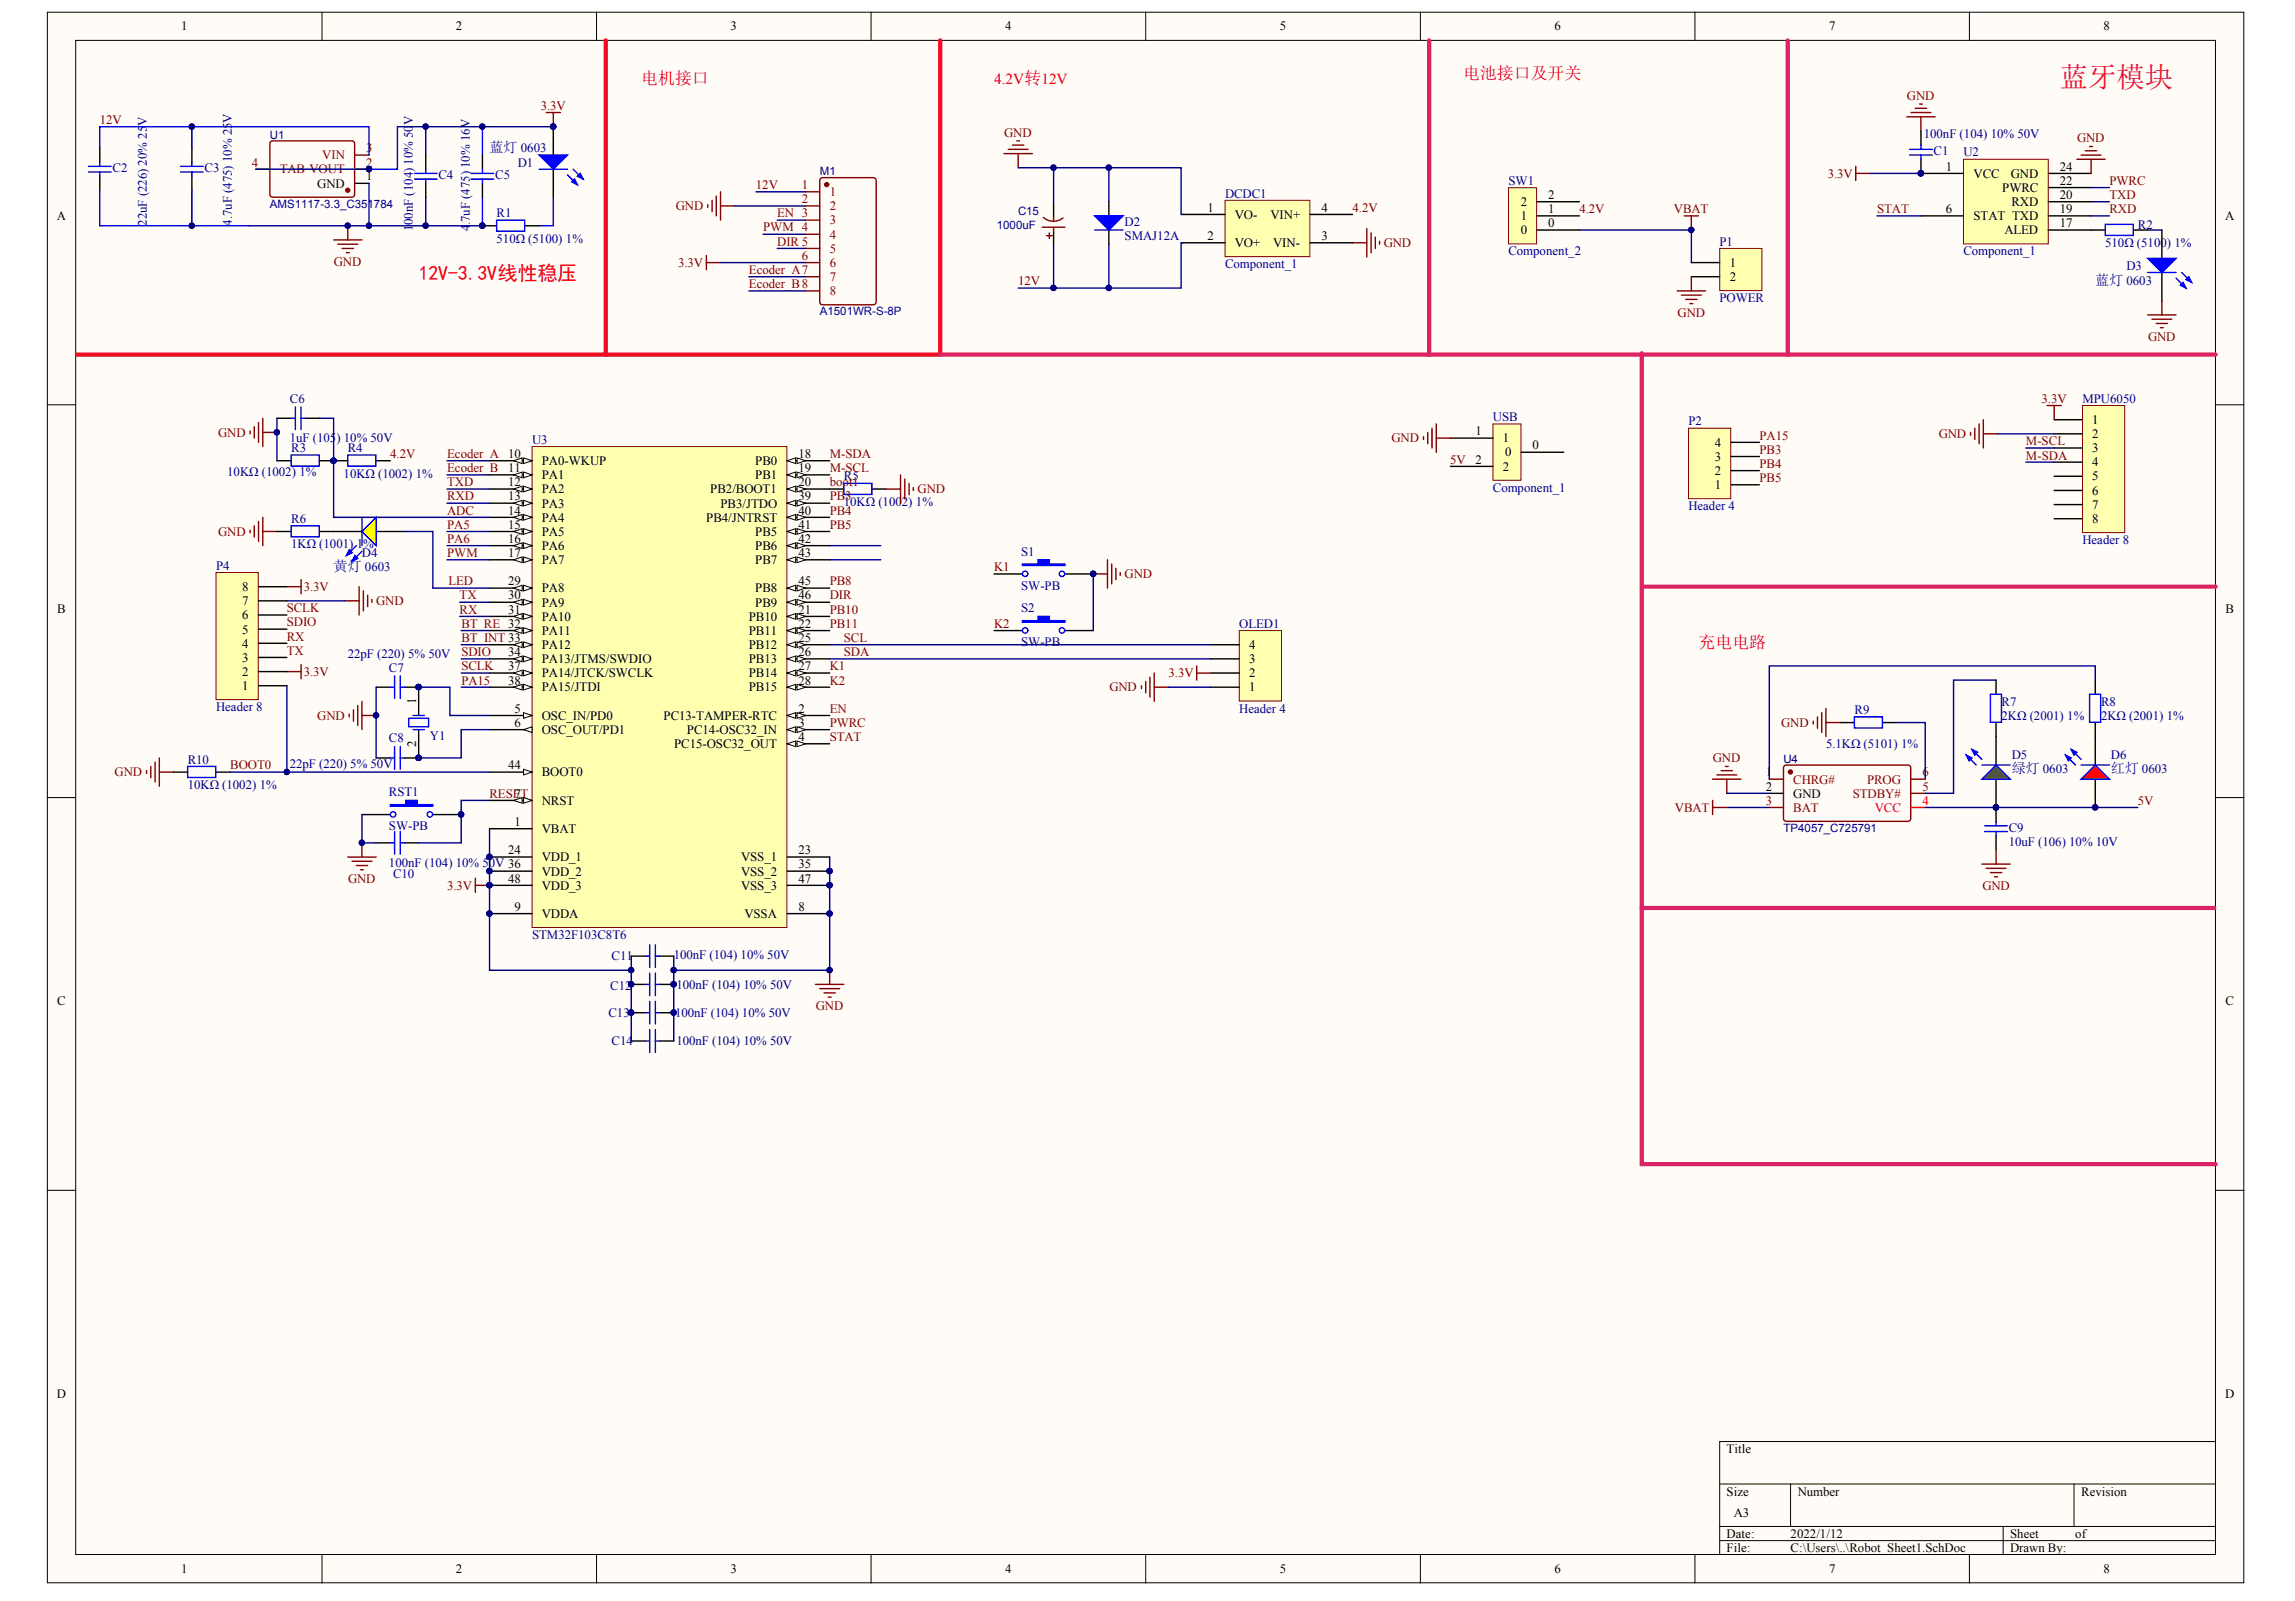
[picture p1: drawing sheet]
<svg xmlns="http://www.w3.org/2000/svg" width="287mm" height="200mm" viewBox="0 0 287 200" stroke-linecap="round" stroke-linejoin="round" font-family="sans-serif">
<defs><g id="words">
<text font-size="3.5" fill="#ee0e22" x="257.4" y="10.9">蓝牙模块</text>
<g font-size="2.5" fill="#f00">
<text x="52.3" y="35">1V33线性稳压</text>
<text x="53.6" y="35">2-.V</text>
</g>
<g font-size="2.1" fill="#f00">
<text x="80.1" y="10.5">电机接口</text>
<text x="182.9" y="9.9">电池接口及开关</text>
<text x="212.3" y="81">充电电路</text>
</g>
<text font-size="1.9" fill="#f00" x="124.2" y="10.5">4.2V转12V</text>
<g font-size="1.8" fill="#000080">
<text x="61.2" y="19">蓝灯 0603</text>
<text x="261.9" y="35.6">蓝灯 0603</text>
<text x="41.7" y="71.3">黄灯 0603</text>
<text x="251.4" y="96.6">绿灯 0603</text>
<text x="263.8" y="96.6">红灯 0603</text>
</g>
<g font-size="1.6">
<text x="22.7" y="3.8">1</text>
<text x="57" y="3.8">2</text>
<text x="91.3" y="3.8">3</text>
<text x="125.6" y="3.8">4</text>
<text x="159.9" y="3.8">5</text>
<text x="194.3" y="3.8">6</text>
<text x="228.6" y="3.8">7</text>
<text x="262.9" y="3.8">8</text>
<text x="39.6" y="23.4">GND</text>
<text x="45.8" y="22.5">1</text>
<text x="243.2" y="21.3">1</text>
<text x="246.6" y="22.2">VCC</text>
<text x="250.2" y="24">PWRC</text>
<text x="251.3" y="22.2">GND</text>
<text x="257.4" y="21.3">24</text>
<text x="257.4" y="23.1">22</text>
<text x="7.1" y="27.5">A</text>
<text x="150.9" y="26.5">1</text>
<text x="150.9" y="30">2</text>
<text x="154.3" y="27.3">VO-</text>
<text x="158.8" y="27.3">VIN+</text>
<text x="165.1" y="26.5">4</text>
<text x="165.1" y="30">3</text>
<text x="190" y="29.3">0</text>
<text x="190" y="27.5">1</text>
<text x="190" y="25.8">2</text>
<text x="193.5" y="28.4">0</text>
<text x="193.5" y="26.6">1</text>
<text x="193.5" y="24.9">2</text>
<text x="243.2" y="26.6">6</text>
<text x="246.6" y="27.5">STAT TXD</text>
<text x="250.5" y="29.3">ALED</text>
<text x="251.4" y="25.8">RXD</text>
<text x="257.4" y="24.9">20</text>
<text x="257.4" y="26.6">19</text>
<text x="257.4" y="28.4">17</text>
<text x="278.1" y="27.5">A</text>
<text x="154.3" y="30.9">VO+</text>
<text x="159.1" y="30.9">VIN-</text>
<text x="216.2" y="33.3">1</text>
<text x="216.2" y="35.1">2</text>
<text x="261.5" y="53">1</text>
<text x="63.5" y="59">11</text>
<text x="67.7" y="58.1">PA0-WKUP</text>
<text x="67.7" y="59.9">PA1</text>
<text x="94.4" y="58.1">PB0</text>
<text x="94.4" y="59.9">PB1</text>
<text x="99.8" y="57.2">18</text>
<text x="99.8" y="59">19</text>
<text x="184.4" y="54.4">1</text>
<text x="184.4" y="57.9">2</text>
<text x="187.8" y="55.3">1</text>
<text x="187.8" y="58.8">2</text>
<text x="188.1" y="57">0</text>
<text x="191.5" y="56.1">0</text>
<text x="214.3" y="59.4">2</text>
<text x="214.3" y="57.6">3</text>
<text x="214.3" y="55.8">4</text>
<text x="261.5" y="54.8">2</text>
<text x="261.5" y="56.5">3</text>
<text x="261.5" y="58.3">4</text>
<text x="63.5" y="60.7">12</text>
<text x="63.5" y="62.5">13</text>
<text x="63.5" y="64.3">14</text>
<text x="67.7" y="61.6">PA2</text>
<text x="67.7" y="63.4">PA3</text>
<text x="67.7" y="65.2">PA4</text>
<text x="88.3" y="65.2">PB4/JNTRST</text>
<text x="88.8" y="61.6">PB2/BOOT1</text>
<text x="90" y="63.4">PB3/JTDO</text>
<text x="99.8" y="60.7">20</text>
<text x="99.8" y="62.5">39</text>
<text x="99.8" y="64.3">40</text>
<text x="214.3" y="61.1">1</text>
<text x="261.5" y="60">5</text>
<text x="261.5" y="61.8">6</text>
<text x="261.5" y="63.6">7</text>
<text x="261.5" y="65.4">8</text>
<text x="63.5" y="66.1">15</text>
<text x="63.5" y="67.8">16</text>
<text x="63.5" y="69.6">17</text>
<text x="67.7" y="67">PA5</text>
<text x="67.7" y="68.7">PA6</text>
<text x="67.7" y="70.5">PA7</text>
<text x="94.4" y="67">PB5</text>
<text x="94.4" y="68.7">PB6</text>
<text x="94.4" y="70.5">PB7</text>
<text x="99.8" y="66.1">41</text>
<text x="99.8" y="67.8">42</text>
<text x="99.8" y="69.6">43</text>
<text x="7.1" y="76.5">B</text>
<text x="30.3" y="77.4">6</text>
<text x="30.3" y="75.6">7</text>
<text x="30.3" y="73.8">8</text>
<text x="63.5" y="73.1">29</text>
<text x="63.5" y="74.9">30</text>
<text x="63.5" y="76.7">31</text>
<text x="67.7" y="74">PA8</text>
<text x="67.7" y="75.8">PA9</text>
<text x="67.7" y="77.6">PA10</text>
<text x="93.6" y="77.6">PB10</text>
<text x="94.4" y="74">PB8</text>
<text x="94.4" y="75.8">PB9</text>
<text x="99.8" y="73.1">45</text>
<text x="99.8" y="74.9">46</text>
<text x="99.8" y="76.7">21</text>
<text x="278.1" y="76.5">B</text>
<text x="30.3" y="82.7">3</text>
<text x="30.3" y="80.9">4</text>
<text x="30.3" y="79.2">5</text>
<text x="63.5" y="82">34</text>
<text x="63.5" y="83.8">37</text>
<text x="67.7" y="79.3">PA11</text>
<text x="67.7" y="81.1">PA12</text>
<text x="67.7" y="82.9">PA13/JTMS/SWDIO</text>
<text x="93.6" y="79.3">PB11</text>
<text x="93.6" y="81.1">PB12</text>
<text x="93.6" y="82.9">PB13</text>
<text x="99.8" y="78.4">22</text>
<text x="99.8" y="80.2">25</text>
<text x="99.8" y="82">26</text>
<text x="99.8" y="83.8">27</text>
<text x="156.1" y="82.9">3</text>
<text x="156.1" y="81.1">4</text>
<text x="30.3" y="86.2">1</text>
<text x="30.3" y="84.4">2</text>
<text x="52" y="88" transform="rotate(-90 52 88)">1</text>
<text x="63.5" y="85.5">38</text>
<text x="64.3" y="89">5</text>
<text x="67.7" y="89.9">OSC_IN/PD0</text>
<text x="67.7" y="84.6">PA14/JTCK/SWCLK</text>
<text x="67.7" y="86.4">PA15/JTDI</text>
<text x="82.9" y="89.9">PC13-TAMPER-RTC</text>
<text x="93.6" y="84.6">PB14</text>
<text x="93.6" y="86.4">PB15</text>
<text x="99.8" y="85.5">28</text>
<text x="99.8" y="89">2</text>
<text x="156.1" y="86.4">1</text>
<text x="156.1" y="84.6">2</text>
<text x="52" y="93.4" transform="rotate(-90 52 93.4)">2</text>
<text x="64.3" y="90.8">6</text>
<text x="67.7" y="91.7">OSC_OUT/PD1</text>
<text x="84.2" y="93.5">PC15-OSC32_OUT</text>
<text x="85.8" y="91.7">PC14-OSC32_IN</text>
<text x="99.8" y="90.8">3</text>
<text x="99.8" y="92.6">4</text>
<text x="63.5" y="96.1">44</text>
<text x="64.3" y="99.7">7</text>
<text x="67.7" y="97">BOOT0</text>
<text x="67.7" y="100.6">NRST</text>
<text x="220.7" y="98.8">2</text>
<text x="224.1" y="99.7">GND</text>
<text x="63.5" y="106.7">24</text>
<text x="64.3" y="103.2">1</text>
<text x="67.7" y="104.1">VBAT</text>
<text x="67.7" y="107.6">VDD_1</text>
<text x="92.6" y="107.6">VSS_1</text>
<text x="99.8" y="106.7">23</text>
<text x="63.5" y="110.3">48</text>
<text x="64.3" y="113.8">9</text>
<text x="67.7" y="109.4">VDD_2</text>
<text x="67.7" y="111.2">VDD_3</text>
<text x="92.6" y="109.4">VSS_2</text>
<text x="92.6" y="111.2">VSS_3</text>
<text x="99.8" y="108.5">35</text>
<text x="99.8" y="110.3">47</text>
<text x="99.8" y="113.8">8</text>
<text x="67.7" y="114.7">VDDA</text>
<text x="93" y="114.7">VSSA</text>
<text x="7.1" y="125.6">C</text>
<text x="278.1" y="125.6">C</text>
<text x="7.1" y="174.7">D</text>
<text x="278.1" y="174.7">D</text>
<text x="215.8" y="181.5">Title</text>
<text x="215.8" y="186.9">Size</text>
<text x="216.7" y="189.5">A3</text>
<text x="224.7" y="186.9">Number</text>
<text x="260.1" y="186.9">Revision</text>
<text x="22.7" y="196.6">1</text>
<text x="57" y="196.6">2</text>
<text x="91.3" y="196.6">3</text>
<text x="125.6" y="196.6">4</text>
<text x="159.9" y="196.6">5</text>
<text x="194.3" y="196.6">6</text>
<text x="215.8" y="192.1">Date:</text>
<text x="215.8" y="193.9">File:</text>
<text x="223.8" y="192.1">2022/1/12</text>
<text x="223.8" y="193.9">C:\Users\..\Robot_Sheet1.SchDoc</text>
<text x="228.6" y="196.6">7</text>
<text x="251.2" y="192.1">Sheet</text>
<text x="251.2" y="193.9">Drawn By:</text>
<text x="259.3" y="192.1">of</text>
<text x="262.9" y="196.6">8</text>
</g>
<g font-size="1.6" fill="#800000">
<text x="12.5" y="15.5">12V</text>
<text x="67.6" y="13.7">3.3V</text>
<text x="125.5" y="17.1">GND</text>
<text x="238.3" y="12.5">GND</text>
<text x="259.6" y="17.8">GND</text>
<text x="94.5" y="23.6">12V</text>
<text x="228.4" y="22.2">3.3V</text>
<text x="263.6" y="23.1">PWRC</text>
<text x="84.5" y="26.3">GND</text>
<text x="95.4" y="28.9">PWM 4</text>
<text x="97.1" y="27.1">EN 3</text>
<text x="169" y="26.5">4.2V</text>
<text x="197.4" y="26.6">4.2V</text>
<text x="209.2" y="26.6">VBAT</text>
<text x="234.6" y="26.6">STAT</text>
<text x="263.6" y="24.9">TXD</text>
<text x="263.6" y="26.6">RXD</text>
<text x="41.7" y="33.2">GND</text>
<text x="84.7" y="33.3">3.3V</text>
<text x="93.6" y="34.2">Ecoder_A7</text>
<text x="97.1" y="30.7">DIR 5</text>
<text x="127.2" y="35.6">12V</text>
<text x="172.9" y="30.9">GND</text>
<text x="93.6" y="36">Ecoder_B8</text>
<text x="209.7" y="39.6">GND</text>
<text x="268.4" y="42.6">GND</text>
<text x="255.1" y="50.3">3.3V</text>
<text x="27.3" y="54.6">GND</text>
<text x="48.8" y="57.2">4.2V</text>
<text x="55.9" y="59">Ecoder_B</text>
<text x="55.9" y="57.2">Ecoder_A 10</text>
<text x="103.7" y="57.2">M-SDA</text>
<text x="103.7" y="59">M-SCL</text>
<text x="173.9" y="55.3">GND</text>
<text x="181.2" y="57.9">5V</text>
<text x="219.9" y="54.9">PA15</text>
<text x="219.9" y="56.7">PB3</text>
<text x="219.9" y="58.5">PB4</text>
<text x="242.3" y="54.8">GND</text>
<text x="253.2" y="57.4">M-SDA</text>
<text x="253.2" y="55.6">M-SCL</text>
<text x="55.9" y="64.3">ADC</text>
<text x="55.9" y="60.7">TXD</text>
<text x="55.9" y="62.5">RXD</text>
<text x="103.7" y="60.7">boot1</text>
<text x="103.7" y="62.5">PB3</text>
<text x="103.7" y="64.3">PB4</text>
<text x="114.7" y="61.6">GND</text>
<text x="219.9" y="60.2">PB5</text>
<text x="27.3" y="67">GND</text>
<text x="55.9" y="69.6">PWM</text>
<text x="55.9" y="66.1">PA5</text>
<text x="55.9" y="67.8">PA6</text>
<text x="103.7" y="66.1">PB5</text>
<text x="124.2" y="71.3">K1</text>
<text x="35.8" y="76.5">SCLK</text>
<text x="38" y="73.8">3.3V</text>
<text x="47" y="75.6">GND</text>
<text x="56" y="73.1">LED</text>
<text x="57.4" y="76.7">RX</text>
<text x="57.4" y="74.9">TX</text>
<text x="103.7" y="74.9">DIR</text>
<text x="103.7" y="73.1">PB8</text>
<text x="103.7" y="76.7">PB10</text>
<text x="140.5" y="72.2">GND</text>
<text x="35.8" y="78.3">SDIO</text>
<text x="35.8" y="81.8">TX</text>
<text x="35.8" y="80">RX</text>
<text x="57.7" y="78.4">BT_RE 32</text>
<text x="57.7" y="80.2">BT_INT 33</text>
<text x="57.7" y="82">SDIO</text>
<text x="57.7" y="83.8">SCLK</text>
<text x="103.7" y="83.8">K1</text>
<text x="103.7" y="78.4">PB11</text>
<text x="105.5" y="80.2">SCL</text>
<text x="105.5" y="82">SDA</text>
<text x="124.2" y="78.4">K2</text>
<text x="38" y="84.4">3.3V</text>
<text x="39.6" y="89.9">GND</text>
<text x="57.7" y="85.5">PA15</text>
<text x="103.7" y="89">EN</text>
<text x="103.7" y="85.5">K2</text>
<text x="138.6" y="86.4">GND</text>
<text x="146" y="84.6">3.3V</text>
<text x="103.7" y="90.8">PWRC</text>
<text x="103.7" y="92.6">STAT</text>
<text x="214" y="95.2">GND</text>
<text x="222.6" y="90.8">GND</text>
<text x="14.3" y="97">GND</text>
<text x="28.8" y="96.1">BOOT0</text>
<text x="61.2" y="99.7">RESET</text>
<text x="209.3" y="101.4">VBAT</text>
<text x="267.2" y="100.6">5V</text>
<text x="43.5" y="110.3">GND</text>
<text x="55.9" y="111.2">3.3V</text>
<text x="247.7" y="111.2">GND</text>
<text x="102" y="126.2">GND</text>
</g>
<g font-size="1.6" fill="#000080">
<text x="18.3" y="15.7" transform="rotate(-90 18.3 15.7)">V</text>
<text x="51.6" y="15.7" transform="rotate(-90 51.6 15.7)">V</text>
<text x="240.4" y="17.3">100nF (104) 10% 50V</text>
<text x="14.1" y="21.5">C2</text>
<text x="25.6" y="21.5">C3</text>
<text x="54.8" y="22.4">C4</text>
<text x="61.9" y="22.4">C5</text>
<text x="64.7" y="20.8">D1</text>
<text x="188.5" y="23.1">SW1</text>
<text x="241.6" y="19.4">C1</text>
<text x="245.4" y="19.5">U2</text>
<text x="18.3" y="28.2" transform="rotate(-90 18.3 28.2)">22uF (226) 20% 25</text>
<text x="29" y="28.2" transform="rotate(-90 29 28.2)">4.7uF (475) 10% 25V</text>
<text x="51.6" y="28.9" transform="rotate(-90 51.6 28.9)">1</text>
<text x="51.6" y="28.1" transform="rotate(-90 51.6 28.1)">00nF (104) 10% 50</text>
<text x="58.7" y="28.9" transform="rotate(-90 58.7 28.9)">4</text>
<text x="58.7" y="28.1" transform="rotate(-90 58.7 28.1)">.7uF (475) 10% 16V</text>
<text x="62.1" y="27.1">R1</text>
<text x="140.5" y="30">SMAJ12A</text>
<text x="140.5" y="28.2">D2</text>
<text x="153.1" y="24.7">DCDC1</text>
<text x="267.2" y="28.6">R2</text>
<text x="62.1" y="30.4">510Ω (5100) ¡À1%</text>
<text x="153.1" y="33.5">Component_1</text>
<text x="188.5" y="31.9">Component_2</text>
<text x="214.9" y="30.7">P1</text>
<text x="245.4" y="31.9">Component_1</text>
<text x="263.1" y="30.9">510Ω (5100) ¡À1%</text>
<text x="265.7" y="33.7">D3</text>
<text x="214.9" y="37.8">POWER</text>
<text x="36.2" y="50.3">C6</text>
<text x="186.6" y="52.6">USB</text>
<text x="211" y="53.1">P2</text>
<text x="260.2" y="50.3">MPU6050</text>
<text x="28.4" y="59.5">10KΩ (1002) ¡À1%</text>
<text x="36.2" y="55.3">1uF (105) 10% 50V</text>
<text x="36.4" y="56.5">R3</text>
<text x="42.9" y="59.7">10KΩ (1002) ¡À1%</text>
<text x="43.5" y="56.5">R4</text>
<text x="66.5" y="55.4">U3</text>
<text x="36.4" y="65.4">R6</text>
<text x="105.5" y="60">R5</text>
<text x="105.5" y="63.2">10KΩ (1002) ¡À1%</text>
<text x="186.6" y="61.5">Component_1</text>
<text x="211" y="63.7">Header 4</text>
<text x="27" y="71.2">P4</text>
<text x="36.4" y="68.5">1KΩ (1001) ¡À1%</text>
<text x="45.2" y="69.6">D4</text>
<text x="127.6" y="69.4">S1</text>
<text x="260.2" y="68">Header 8</text>
<text x="127.6" y="73.7">SW-PB</text>
<text x="127.6" y="76.5">S2</text>
<text x="43.5" y="82.2">22pF (220) 5% 50V</text>
<text x="48.6" y="83.9">C7</text>
<text x="127.6" y="80.7">SW-PB</text>
<text x="154.9" y="78.4">OLED1</text>
<text x="27" y="88.9">Header 8</text>
<text x="154.9" y="89">Header 4</text>
<text x="231.8" y="89.2">R9</text>
<text x="250.1" y="88.1">R7</text>
<text x="250.1" y="89.9">2KΩ (2001) ¡À1%</text>
<text x="262.6" y="88.1">R8</text>
<text x="262.6" y="89.9">2KΩ (2001) ¡À1%</text>
<text x="23.5" y="95.4">R10</text>
<text x="36.2" y="96">22pF (220) 5% 50V</text>
<text x="48.6" y="92.7">C8</text>
<text x="53.7" y="92.4">Y1</text>
<text x="228.2" y="93.5">5.1KΩ (5101) ¡À1%</text>
<text x="251.4" y="94.9">D5</text>
<text x="263.8" y="94.9">D6</text>
<text x="23.5" y="98.6">10KΩ (1002) ¡À1%</text>
<text x="48.6" y="99.5">RST1</text>
<text x="48.6" y="103.7">SW-PB</text>
<text x="251" y="103.9">C9</text>
<text x="251" y="105.7">10uF (106) 10% 10V</text>
<text x="48.6" y="108.3">100nF (104) 10% 50V 36</text>
<text x="49.1" y="109.7">C10</text>
<text x="66.5" y="117.3">STM32F103C8T6</text>
<text x="76.4" y="120">C11</text>
<text x="84.2" y="119.8">100nF (104) 10% 50V</text>
<text x="76.3" y="123.7">C12</text>
<text x="84.5" y="123.5">100nF (104) 10% 50V</text>
<text x="76" y="127.1">C13</text>
<text x="76.4" y="130.6">C14</text>
<text x="84.4" y="127.1">100nF (104) 10% 50V</text>
<text x="84.5" y="130.6">100nF (104) 10% 50V</text>
</g>
<g font-size="1.6" fill="#800">
<text x="31.5" y="20.8">4</text>
<text x="35" y="21.7">TAB VOUT</text>
<text x="40.3" y="19.9">VIN</text>
<text x="45.8" y="19">3</text>
<text x="45.8" y="20.8">2</text>
<text x="100.2" y="23.6">1</text>
<text x="100.2" y="25.4">2</text>
<text x="103.7" y="24.5">1</text>
<text x="103.7" y="26.3">2</text>
<text x="103.7" y="28">3</text>
<text x="103.7" y="29.8">4</text>
<text x="100.2" y="32.5">6</text>
<text x="103.7" y="31.6">5</text>
<text x="103.7" y="33.3">6</text>
<text x="103.7" y="35.1">7</text>
<text x="103.7" y="36.9">8</text>
<text x="220.7" y="97">1</text>
<text x="220.7" y="100.6">3</text>
<text x="224.1" y="97.9">CHRG#</text>
<text x="224.1" y="101.4">BAT</text>
<text x="231.5" y="99.7">STDBY#</text>
<text x="233.3" y="97.9">PROG</text>
<text x="240.3" y="98.8">5</text>
<text x="240.3" y="97">6</text>
</g>
<g font-size="1.6" fill="#f00">
<text x="234.3" y="101.4">VCC</text>
<text x="240.3" y="100.6">4</text>
</g>
<g font-size="1.4" fill="#000080">
<text x="33.7" y="17.3">U1</text>
<text x="102.5" y="21.9">M1</text>
<text x="33.7" y="26">AMS1117-3.3_C351784</text>
<text x="124.6" y="28.6">1000uF</text>
<text x="127.2" y="26.8">C15</text>
<text x="102.5" y="39.4">A1501WR-S-8P</text>
<text x="222.9" y="95.3">U4</text>
<text x="222.9" y="103.9">TP4057_C725791</text>
</g>
</g></defs>
<g fill="#fffcf8" stroke="#000" stroke-width=".12">
<path d="M5.9 1.5h274.5v196.3h-274.5z"/>
<path d="M9.5 5h267.4v189.2h-267.4z"/>
</g>
<g fill="none" stroke="#000" stroke-width=".12">
<path d="M40.2 1.5v3.5M74.5 1.5v3.5M108.9 1.5v3.5M143.2 1.5v3.5M177.5 1.5v3.5M211.8 1.5v3.5M246.1 1.5v3.5M5.9 50.6h3.6M276.9 50.6h3.5M5.9 99.6h3.6M276.9 99.6h3.5M5.9 148.7h3.6"/>
<path d="M276.9 148.7h3.5M40.2 194.2v3.6M74.5 194.2v3.6M108.9 194.2v3.6M143.2 194.2v3.6M177.5 194.2v3.6M211.8 194.2v3.6M214.9 185.4h62M214.9 190.7h62M214.9 192.5h62M223.8 185.4v5.3M246.1 194.2v3.6"/>
<path d="M250.3 190.7v3.5M259.2 185.4v5.3M276.9 180.1h-62v14.1"/>
</g>
<path d="M41.7 66.4h3.5M47 66.4h3.6M52.3 85.9v3.5M52.3 91.2v3.5" fill="none" stroke="#000" stroke-width=".18"/>
<g fill="#000080" stroke="#000080" stroke-width=".12">
<circle cx="52.3" cy="85.8" r=".34"/>
<circle cx="52.3" cy="94.7" r=".34"/>
<circle cx="47" cy="89.4" r=".34"/>
<circle cx="103.7" cy="121.2" r=".34"/>
<circle cx="61.2" cy="110.6" r=".34"/>
<circle cx="45.2" cy="105.3" r=".34"/>
</g>
<path d="M51.1 89.7h2.5v1.1h-2.5zM51.6 91.2h1.4M51.6 89.4h1.4" fill="none" stroke="#00f" stroke-width=".18"/>
<g fill="none" stroke="#800000" stroke-width=".18">
<path d="M231.9 20.8v1.8M231.9 21.7h1.8M268.4 39.3h3.5M268.9 39.9h2.5M270.2 37.6v1.7M269.5 40.4h1.4M270 40.9h.3M18.3 96.3v.3M18.8 95.8v1.4M19.4 95.2v2.5M19.9 94.7v3.5M19.9 96.5h1.8"/>
<path d="M43.6 89.2v.4M44.2 88.7v1.4M44.7 88.2v2.4M45.2 87.6v3.6M45.2 89.4h1.8M43.5 107.1h3.5M44 107.6h2.5M44.5 108.1h1.4M45.1 108.7h.3M45.2 105.3v1.8M59.4 109.7v1.8M59.4 110.6h1.8"/>
<path d="M101.9 123h3.6M102.4 123.5h2.5M103 124h1.4M103.5 124.6h.4M103.7 121.2v1.8"/>
</g>
<path d="M45.2 66.4l1.8-1.8v3.6z" fill="#ff0" stroke="#00f" stroke-width=".18"/>
<path d="M44.5 68.2l-1.2 1.2M45.2 68.9l-1.2 1.2M45.2 64.6v3.6" fill="none" stroke="#00f" stroke-width=".18"/>
<g fill="#00f" stroke="#00f" stroke-width=".18">
<path d="M43.6 68.7l.4 .4-.7 .3z"/>
<path d="M44.4 69.4l.3 .4-.7 .3z"/>
</g>
<path d="M31.2 53.8v.4M31.8 53.3v1.4M32.3 52.8v2.5M32.8 52.3v3.5M32.8 54h1.8M31.2 66.2v.4M31.8 65.7v1.4M32.3 65.2v2.4M32.8 64.6v3.6M32.8 66.4h1.8" fill="none" stroke="#800000" stroke-width=".18"/>
<circle cx="34.6" cy="54" r=".34" fill="#000080" stroke="#000080" stroke-width=".12"/>
<path d="M66.5 55.8h31.8v60.1h-31.8z" fill="#ffffb0" stroke="#800000" stroke-width=".12"/>
<path d="M61.2 96.5h5.3" fill="none" stroke="#000" stroke-width=".18"/>
<path d="M65.4 96.1l1.1 .4-1.1 .3z" fill="#fffcf8" stroke="#000" stroke-width=".12"/>
<path d="M61.2 100h5.3" fill="none" stroke="#000" stroke-width=".18"/>
<g fill="#fffcf8" stroke="#000" stroke-width=".12">
<path d="M65.4 99.6l1.1 .4-1.1 .4z"/>
<path d="M64.2 100l1.1-.4v.8z"/>
</g>
<path d="M61.2 89.4h5.3" fill="none" stroke="#000" stroke-width=".18"/>
<path d="M65.4 89l1.1 .4-1.1 .3z" fill="#fffcf8" stroke="#000" stroke-width=".12"/>
<path d="M61.2 91.2h5.3" fill="none" stroke="#000" stroke-width=".18"/>
<path d="M65.4 91.2l1.1-.4v.7z" fill="#fffcf8" stroke="#000" stroke-width=".12"/>
<path d="M61.2 57.6h5.3" fill="none" stroke="#000" stroke-width=".18"/>
<g fill="#fffcf8" stroke="#000" stroke-width=".12">
<path d="M65.4 57.2l1.1 .4-1.1 .3z"/>
<path d="M64.2 57.6l1.1-.4v.7z"/>
</g>
<path d="M61.2 59.3h5.3" fill="none" stroke="#000" stroke-width=".18"/>
<g fill="#fffcf8" stroke="#000" stroke-width=".12">
<path d="M65.4 59l1.1 .3-1.1 .4z"/>
<path d="M64.2 59.3l1.1-.3v.7z"/>
</g>
<path d="M61.2 61.1h5.3" fill="none" stroke="#000" stroke-width=".18"/>
<g fill="#fffcf8" stroke="#000" stroke-width=".12">
<path d="M65.4 60.7l1.1 .4-1.1 .4z"/>
<path d="M64.2 61.1l1.1-.4v.8z"/>
</g>
<path d="M61.2 62.9h5.3" fill="none" stroke="#000" stroke-width=".18"/>
<g fill="#fffcf8" stroke="#000" stroke-width=".12">
<path d="M65.4 62.5l1.1 .4-1.1 .3z"/>
<path d="M64.2 62.9l1.1-.4v.7z"/>
</g>
<path d="M61.2 64.6h5.3" fill="none" stroke="#000" stroke-width=".18"/>
<g fill="#fffcf8" stroke="#000" stroke-width=".12">
<path d="M65.4 64.3l1.1 .3-1.1 .4z"/>
<path d="M64.2 64.6l1.1-.3v.7z"/>
</g>
<path d="M61.2 66.4h5.3" fill="none" stroke="#000" stroke-width=".18"/>
<g fill="#fffcf8" stroke="#000" stroke-width=".12">
<path d="M65.4 66.1l1.1 .3-1.1 .4z"/>
<path d="M64.2 66.4l1.1-.3v.7z"/>
</g>
<path d="M61.2 68.2h5.3" fill="none" stroke="#000" stroke-width=".18"/>
<g fill="#fffcf8" stroke="#000" stroke-width=".12">
<path d="M65.4 67.8l1.1 .4-1.1 .3z"/>
<path d="M64.2 68.2l1.1-.4v.7z"/>
</g>
<path d="M61.2 69.9h5.3" fill="none" stroke="#000" stroke-width=".18"/>
<g fill="#fffcf8" stroke="#000" stroke-width=".12">
<path d="M65.4 69.6l1.1 .3-1.1 .4z"/>
<path d="M64.2 69.9l1.1-.3v.7z"/>
</g>
<path d="M61.2 73.5h5.3" fill="none" stroke="#000" stroke-width=".18"/>
<g fill="#fffcf8" stroke="#000" stroke-width=".12">
<path d="M65.4 73.1l1.1 .4-1.1 .3z"/>
<path d="M64.2 73.5l1.1-.4v.7z"/>
</g>
<path d="M61.2 75.2h5.3" fill="none" stroke="#000" stroke-width=".18"/>
<g fill="#fffcf8" stroke="#000" stroke-width=".12">
<path d="M65.4 74.9l1.1 .3-1.1 .4z"/>
<path d="M64.2 75.2l1.1-.3v.7z"/>
</g>
<path d="M61.2 77h5.3" fill="none" stroke="#000" stroke-width=".18"/>
<g fill="#fffcf8" stroke="#000" stroke-width=".12">
<path d="M65.4 76.7l1.1 .3-1.1 .4z"/>
<path d="M64.2 77l1.1-.3v.7z"/>
</g>
<path d="M61.2 78.8h5.3" fill="none" stroke="#000" stroke-width=".18"/>
<g fill="#fffcf8" stroke="#000" stroke-width=".12">
<path d="M65.4 78.4l1.1 .4-1.1 .3z"/>
<path d="M64.2 78.8l1.1-.4v.7z"/>
</g>
<path d="M61.2 80.5h5.3" fill="none" stroke="#000" stroke-width=".18"/>
<g fill="#fffcf8" stroke="#000" stroke-width=".12">
<path d="M65.4 80.2l1.1 .3-1.1 .4z"/>
<path d="M64.2 80.5l1.1-.3v.7z"/>
</g>
<path d="M61.2 82.3h5.3" fill="none" stroke="#000" stroke-width=".18"/>
<g fill="#fffcf8" stroke="#000" stroke-width=".12">
<path d="M65.4 82l1.1 .3-1.1 .4z"/>
<path d="M64.2 82.3l1.1-.3v.7z"/>
</g>
<path d="M61.2 84.1h5.3" fill="none" stroke="#000" stroke-width=".18"/>
<g fill="#fffcf8" stroke="#000" stroke-width=".12">
<path d="M65.4 83.7l1.1 .4-1.1 .3z"/>
<path d="M64.2 84.1l1.1-.4v.7z"/>
</g>
<path d="M61.2 85.9h5.3" fill="none" stroke="#000" stroke-width=".18"/>
<g fill="#fffcf8" stroke="#000" stroke-width=".12">
<path d="M65.4 85.5l1.1 .4-1.1 .3z"/>
<path d="M64.2 85.9l1.1-.4v.7z"/>
</g>
<path d="M98.4 57.6h5.3" fill="none" stroke="#000" stroke-width=".18"/>
<g fill="#fffcf8" stroke="#000" stroke-width=".12">
<path d="M98.4 57.6l1-.4v.7z"/>
<path d="M99.6 57.2l1.1 .4-1.1 .3z"/>
</g>
<path d="M98.4 59.3h5.3" fill="none" stroke="#000" stroke-width=".18"/>
<g fill="#fffcf8" stroke="#000" stroke-width=".12">
<path d="M98.4 59.3l1-.3v.7z"/>
<path d="M99.6 59l1.1 .3-1.1 .4z"/>
</g>
<path d="M98.4 61.1h5.3" fill="none" stroke="#000" stroke-width=".18"/>
<g fill="#fffcf8" stroke="#000" stroke-width=".12">
<path d="M98.4 61.1l1-.4v.8z"/>
<path d="M99.6 60.7l1.1 .4-1.1 .4z"/>
</g>
<path d="M98.4 62.9h5.3" fill="none" stroke="#000" stroke-width=".18"/>
<g fill="#fffcf8" stroke="#000" stroke-width=".12">
<path d="M98.4 62.9l1-.4v.7z"/>
<path d="M99.6 62.5l1.1 .4-1.1 .3z"/>
</g>
<path d="M98.4 64.6h5.3" fill="none" stroke="#000" stroke-width=".18"/>
<g fill="#fffcf8" stroke="#000" stroke-width=".12">
<path d="M98.4 64.6l1-.3v.7z"/>
<path d="M99.6 64.3l1.1 .3-1.1 .4z"/>
</g>
<path d="M98.4 66.4h5.3" fill="none" stroke="#000" stroke-width=".18"/>
<g fill="#fffcf8" stroke="#000" stroke-width=".12">
<path d="M98.4 66.4l1-.3v.7z"/>
<path d="M99.6 66.1l1.1 .3-1.1 .4z"/>
</g>
<path d="M98.4 68.2h5.3" fill="none" stroke="#000" stroke-width=".18"/>
<g fill="#fffcf8" stroke="#000" stroke-width=".12">
<path d="M98.4 68.2l1-.4v.7z"/>
<path d="M99.6 67.8l1.1 .4-1.1 .3z"/>
</g>
<path d="M98.4 69.9h5.3" fill="none" stroke="#000" stroke-width=".18"/>
<g fill="#fffcf8" stroke="#000" stroke-width=".12">
<path d="M98.4 69.9l1-.3v.7z"/>
<path d="M99.6 69.6l1.1 .3-1.1 .4z"/>
</g>
<path d="M98.4 73.5h5.3" fill="none" stroke="#000" stroke-width=".18"/>
<g fill="#fffcf8" stroke="#000" stroke-width=".12">
<path d="M98.4 73.5l1-.4v.7z"/>
<path d="M99.6 73.1l1.1 .4-1.1 .3z"/>
</g>
<path d="M98.4 75.2h5.3" fill="none" stroke="#000" stroke-width=".18"/>
<g fill="#fffcf8" stroke="#000" stroke-width=".12">
<path d="M98.4 75.2l1-.3v.7z"/>
<path d="M99.6 74.9l1.1 .3-1.1 .4z"/>
</g>
<path d="M98.4 77h5.3" fill="none" stroke="#000" stroke-width=".18"/>
<g fill="#fffcf8" stroke="#000" stroke-width=".12">
<path d="M98.4 77l1-.3v.7z"/>
<path d="M99.6 76.7l1.1 .3-1.1 .4z"/>
</g>
<path d="M98.4 78.8h5.3" fill="none" stroke="#000" stroke-width=".18"/>
<g fill="#fffcf8" stroke="#000" stroke-width=".12">
<path d="M98.4 78.8l1-.4v.7z"/>
<path d="M99.6 78.4l1.1 .4-1.1 .3z"/>
</g>
<path d="M98.4 80.5h5.3" fill="none" stroke="#000" stroke-width=".18"/>
<g fill="#fffcf8" stroke="#000" stroke-width=".12">
<path d="M98.4 80.5l1-.3v.7z"/>
<path d="M99.6 80.2l1.1 .3-1.1 .4z"/>
</g>
<path d="M98.4 82.3h5.3" fill="none" stroke="#000" stroke-width=".18"/>
<g fill="#fffcf8" stroke="#000" stroke-width=".12">
<path d="M98.4 82.3l1-.3v.7z"/>
<path d="M99.6 82l1.1 .3-1.1 .4z"/>
</g>
<path d="M98.4 84.1h5.3" fill="none" stroke="#000" stroke-width=".18"/>
<g fill="#fffcf8" stroke="#000" stroke-width=".12">
<path d="M98.4 84.1l1-.4v.7z"/>
<path d="M99.6 83.7l1.1 .4-1.1 .3z"/>
</g>
<path d="M98.4 85.9h5.3" fill="none" stroke="#000" stroke-width=".18"/>
<g fill="#fffcf8" stroke="#000" stroke-width=".12">
<path d="M98.4 85.9l1-.4v.7z"/>
<path d="M99.6 85.5l1.1 .4-1.1 .3z"/>
</g>
<path d="M98.4 89.4h5.3" fill="none" stroke="#000" stroke-width=".18"/>
<g fill="#fffcf8" stroke="#000" stroke-width=".12">
<path d="M98.4 89.4l1-.4v.7z"/>
<path d="M99.6 89l1.1 .4-1.1 .3z"/>
</g>
<path d="M98.4 91.2h5.3" fill="none" stroke="#000" stroke-width=".18"/>
<g fill="#fffcf8" stroke="#000" stroke-width=".12">
<path d="M98.4 91.2l1-.4v.7z"/>
<path d="M99.6 90.8l1.1 .4-1.1 .3z"/>
</g>
<path d="M98.4 92.9h5.3" fill="none" stroke="#000" stroke-width=".18"/>
<g fill="#fffcf8" stroke="#000" stroke-width=".12">
<path d="M98.4 92.9l1-.3v.7z"/>
<path d="M99.6 92.6l1.1 .3-1.1 .4z"/>
</g>
<path d="M61.2 103.5h5.3M61.2 107.1h5.3M61.2 108.8h5.3M61.2 110.6h5.3M61.2 114.1h5.3M98.4 107.1h5.3M98.4 108.8h5.3M98.4 110.6h5.3M98.4 114.1h5.3" fill="none" stroke="#000" stroke-width=".18"/>
<g fill="#000080" stroke="#000080" stroke-width=".12">
<circle cx="61.2" cy="107.1" r=".34"/>
<circle cx="61.2" cy="108.8" r=".34"/>
<circle cx="61.2" cy="110.6" r=".34"/>
<circle cx="61.2" cy="114.1" r=".33"/>
<circle cx="103.7" cy="108.8" r=".34"/>
<circle cx="103.7" cy="110.6" r=".34"/>
<circle cx="103.7" cy="114.1" r=".33"/>
</g>
<path d="M188.5 23.5h3.5v7h-3.5z" fill="#ffffb0" stroke="#800000" stroke-width=".12"/>
<path d="M192.1 28.7h5.3M192.1 27h5.3M192.1 25.2h5.3" fill="none" stroke="#000" stroke-width=".18"/>
<path d="M88.5 25.6v.3M89 25v1.4M89.5 24.5v2.5M90 24v3.5M90 25.7h1.8M43.1 75.1h1.8M44.9 73.3v3.5M45.4 73.8v2.5M45.9 74.4v1.4M46.5 74.9v.3" fill="none" stroke="#800000" stroke-width=".18"/>
<path d="M154.9 78.8h5.2v8.8h-5.2z" fill="#ffffb0" stroke="#800000" stroke-width=".12"/>
<path d="M103.7 61.1h1.8M109 61.1h1.8M124.2 71.7h3.6M124.2 78.8h3.6M133.1 71.7h3.5M133.1 78.8h3.5M151.3 85.9h3.6M151.3 84.1h3.6M151.3 82.3h3.6M151.3 80.5h3.6" fill="none" stroke="#000" stroke-width=".18"/>
<g fill="none" stroke="#800000" stroke-width=".18">
<path d="M88.3 31.9v1.8M88.3 32.8h1.7M112.5 59.3v3.6M113.1 59.9v2.4M35.9 73.3h1.7M37.6 72.4v1.8M110.8 61.1h1.7M113.6 60.4v1.4M114.1 60.9v.4M136.6 71.7h1.8M138.4 69.9v3.6M138.9 70.5v2.4"/>
<path d="M139.5 71v1.4M140 71.5v.4M149.6 83.2v1.8M149.6 84.1h1.7"/>
</g>
<g fill="none" stroke="#00f" stroke-width=".18">
<path d="M105.5 60.4h3.5v1.4h-3.5z"/>
<circle cx="128.1" cy="78.8" r=".34"/>
<circle cx="128.1" cy="71.7" r=".34"/>
<circle cx="132.7" cy="78.8" r=".34"/>
<circle cx="132.7" cy="71.7" r=".34"/>
</g>
<circle cx="136.6" cy="71.7" r=".34" fill="#000080" stroke="#000080" stroke-width=".12"/>
<g fill="#00f" stroke="#00f" stroke-width=".18">
<path d="M127.8 70.5h1.9v-.6h1.4v.6h2v.1h-5.3z" fill-rule="evenodd"/>
<path d="M127.8 77.5h1.9v-.5h1.4v.5h2v.2h-5.3z" fill-rule="evenodd"/>
</g>
<path d="M100.7 24h1.7M100.7 25.7h1.7M100.7 27.5h1.7M100.7 29.3h1.7M100.7 31h1.7M100.7 32.8h1.7M100.7 34.6h1.7M100.7 36.3h1.7M102.5 22.4l.3-.2h6.3l.3 .2 .1 15.3-.2 .3-6.5 .1-.3-.2z" fill="none" stroke="#800" stroke-width=".18"/>
<circle cx="103.3" cy="23.1" r=".25" fill="#800" stroke="#800" stroke-width=".18"/>
<path d="M260.3 50.7h5.2v15.8h-5.2z" fill="#ffffb0" stroke="#800000" stroke-width=".12"/>
<path d="M256.7 52.4h3.6M256.7 54.2h3.6M256.7 56h3.6M256.7 57.7h3.6M256.7 59.5h3.6M256.7 61.3h3.6M256.7 63h3.6M256.7 64.8h3.6" fill="none" stroke="#000" stroke-width=".18"/>
<path d="M238.3 14.6h3.5M238.8 14.1h2.5M239.4 13.5h1.4M239.9 13h.3M240.1 14.6v1.8M246.3 54v.4M246.8 53.5v1.4M247.3 53v2.4M247.9 52.4v3.6M247.9 54.2h1.7M255.8 50.7h1.8M256.7 50.7v1.7" fill="none" stroke="#800000" stroke-width=".18"/>
<path d="M245.4 19.9h10.6v10.6h-10.6z" fill="#ffffb0" stroke="#800000" stroke-width=".12"/>
<path d="M240.1 21.7h5.3M240.1 27h5.3M256 21.7h5.3M256 27h5.3M256 23.4h5.3M256 25.2h5.3M256 28.7h5.3" fill="none" stroke="#000" stroke-width=".18"/>
<circle cx="240" cy="21.6" r=".34" fill="#000080" stroke="#000080" stroke-width=".12"/>
<path d="M125.5 19.2h3.5M126 18.7h2.5M126.5 18.1h1.4M127.1 17.6h.3M127.2 19.2v1.8M169 30.3h1.8M170.8 28.6v3.5M171.3 29.1v2.5M171.9 29.6v1.4M172.4 30.2v.3M35.9 83.9h1.7M37.6 83v1.8" fill="none" stroke="#800000" stroke-width=".18"/>
<path d="M153.1 25h10.6v7.1h-10.6z" fill="#ffffb0" stroke="#800000" stroke-width=".12"/>
<g fill="none" stroke="#000" stroke-width=".18">
<path d="M240.1 16.4v1.7M240.1 19.9v1.8M138.6 25.2v1.8M138.6 28.7v1.8M147.8 26.8h5.3M147.8 30.3h5.3M163.7 26.8h5.3M163.7 30.3h5.3M34.6 57.6h1.8M34.6 52.3h1.8M38.2 52.3h1.7M39.9 57.6h3.6"/>
<path d="M47 57.6h1.8M34.6 66.4h1.8M39.9 66.4h1.8M21.7 96.5h1.8M27 96.5h1.8M47 85.9h1.8M47 94.7h1.8M50.6 85.9h1.7M50.6 94.7h1.7M45.2 101.8h3.6M47 105.3h1.8M50.6 105.3h1.7"/>
<path d="M54.1 101.8h3.5M78.9 119.5h1.8M82.4 119.5h1.8M78.9 123h1.8M78.9 130.1h1.8M78.9 126.5h1.8M82.4 123h1.8M82.4 130.1h1.8M82.4 126.5h1.8"/>
</g>
<path d="M259.5 19.9h3.6M260.1 19.4h2.5M260.6 18.8h1.4M261.1 18.3h.4M261.3 19.9v1.8M142.7 85.7v.3M143.2 85.1v1.5M143.7 84.6v2.5M144.2 84.1v3.5M144.2 85.9h1.8" fill="none" stroke="#800000" stroke-width=".18"/>
<g fill="#000080" stroke="#000080" stroke-width=".12">
<circle cx="57.6" cy="101.8" r=".34"/>
<circle cx="41.7" cy="57.6" r=".33"/>
<circle cx="52.3" cy="85.8" r=".34"/>
<circle cx="52.3" cy="94.7" r=".34"/>
<circle cx="78.9" cy="123" r=".34"/>
<circle cx="84.2" cy="123" r=".34"/>
<circle cx="78.9" cy="126.5" r=".34"/>
<circle cx="84.2" cy="126.5" r=".34"/>
<circle cx="240" cy="21.6" r=".34"/>
</g>
<g fill="#00f" stroke="#00f" stroke-width=".18">
<path d="M136.8 27h3.5l-1.7 1.7z"/>
<path d="M48.8 100.5h1.9v-.5h1.4v.5h2v.2h-5.3z" fill-rule="evenodd"/>
</g>
<g fill="none" stroke="#00f" stroke-width=".18">
<path d="M238.6 18.7h2.9M238.6 19.4h2.9M240.1 18.1v.6M240.1 19.4v.5M136.8 28.7h3.5M36.4 56.9h3.5v1.3h-3.5zM36.4 52.3h.5M36.9 50.8v2.9M37.6 50.8v2.9M37.6 52.3h.6M43.5 56.9h3.5v1.3h-3.5zM36.4 65.7h3.5v1.4h-3.5z"/>
<path d="M23.5 95.8h3.5v1.3h-3.5zM48.8 85.9h.5M48.8 94.7h.5M49.3 84.4v2.9M49.3 93.3v2.8M50 84.4v2.9M50 93.3v2.8M50 85.9h.6M50 94.7h.6M48.8 105.3h.5M49.3 103.9v2.8M50 103.9v2.8"/>
<path d="M50 105.3h.6M80.7 119.5h.5M81.2 118v2.9M81.9 118v2.9M81.9 119.5h.5M80.7 123h.5M80.7 130.1h.5M80.7 126.5h.5M81.2 121.6v2.8M81.2 125.1v2.8M81.2 128.6v2.9M81.9 121.6v2.8"/>
<path d="M81.9 125.1v2.8M81.9 128.6v2.9M81.9 123h.5M81.9 130.1h.5M81.9 126.5h.5"/>
<circle cx="49.1" cy="101.8" r=".34"/>
<circle cx="53.7" cy="101.8" r=".34"/>
</g>
<path d="M214.9 31h5.3v5.3h-5.3z" fill="#ffffb0" stroke="#800000" stroke-width=".12"/>
<path d="M211.4 32.8h3.5M211.4 34.6h3.5" fill="none" stroke="#000" stroke-width=".18"/>
<path d="M211 53.5h5.3v8.8h-5.3z" fill="#ffffb0" stroke="#800000" stroke-width=".12"/>
<path d="M216.3 58.8h3.6M216.3 57h3.6M216.3 55.3h3.6M216.3 60.6h3.6M221.1 99.1h1.8M261.8 92v3.6M261.8 97.3v3.6" fill="none" stroke="#000" stroke-width=".18"/>
<g fill="none" stroke="#000080" stroke-width=".18">
<path d="M90 32.8h10.7M91.8 25.7h8.9M93.6 34.6h7.1M93.6 36.3h7.1M94.5 24h6.2M95.4 29.3h5.3M97.1 31h3.6M97.1 27.5h3.6M197.4 28.7h14v4.1M233.7 21.7h6.4M234.6 27h5.5M261.3 27h2.3"/>
<path d="M261.3 23.4h2.3M261.3 25.2h2.3M268.4 28.7h1.8M34.6 52.3v5.3M39.9 52.3h1.8v12.3h19.5M55.9 57.6h5.3M55.9 59.3h5.3M249.6 54.2h7.1M253.2 56h3.5M253.2 57.7h3.5M35.9 75.1h7.2M50.6 66.4h3.5v7.1h7.1"/>
<path d="M55.9 66.4h5.3M55.9 68.2h5.3M55.9 69.9h5.3M55.9 61.1h5.3M55.9 62.9h5.3M57.5 75.2h3.7M57.5 77h3.7M57.6 78.8h3.6M103.7 68.2h6.4M103.7 69.9h6.4M136.6 71.7v7.1M35.9 85.7v10.8"/>
<path d="M47 85.9v8.8M52.3 85.9h3.9v3.5h5M57.6 80.5h3.6M57.6 82.3h3.6M57.6 85.9h3.6M57.6 84.1h3.6M61.2 91.2h-3.6v3.5h-5.3M103.7 80.5h47.6M103.7 82.3h47.6M146 85.9h5.3M45.2 101.8v3.5h1.8M61.2 103.5v17.7h17.7"/>
<path d="M61.2 100h-3.6v5.3h-5.3M78.9 119.5v10.6M84.2 119.5v10.6M103.7 107.1v14.1h-19.5"/>
</g>
<g fill="#000080" stroke="#000080" stroke-width=".12">
<circle cx="45.2" cy="105.3" r=".34"/>
<circle cx="41.7" cy="57.6" r=".33"/>
<circle cx="52.3" cy="85.8" r=".34"/>
<circle cx="52.3" cy="94.7" r=".34"/>
<circle cx="136.6" cy="71.7" r=".34"/>
<circle cx="61.2" cy="107.1" r=".34"/>
<circle cx="61.2" cy="108.8" r=".34"/>
<circle cx="61.2" cy="110.6" r=".34"/>
<circle cx="61.2" cy="114.1" r=".33"/>
<circle cx="78.9" cy="121.2" r=".34"/>
<circle cx="240" cy="21.6" r=".34"/>
<circle cx="35.8" cy="96.4" r=".34"/>
<circle cx="211.4" cy="28.7" r=".34"/>
<circle cx="34.6" cy="54" r=".34"/>
<circle cx="47" cy="89.4" r=".34"/>
<circle cx="57.6" cy="101.8" r=".34"/>
<circle cx="84.2" cy="121.2" r=".34"/>
<circle cx="103.7" cy="121.2" r=".34"/>
<circle cx="103.7" cy="114.1" r=".33"/>
<circle cx="103.7" cy="110.6" r=".34"/>
<circle cx="103.7" cy="108.8" r=".34"/>
<circle cx="78.9" cy="123" r=".34"/>
<circle cx="78.9" cy="126.5" r=".34"/>
<circle cx="84.2" cy="123" r=".34"/>
<circle cx="84.2" cy="126.5" r=".34"/>
<circle cx="261.8" cy="100.9" r=".34"/>
</g>
<path d="M75.7 5v39.3h-66.1M117.5 5v39.3h-41.8" fill="none" stroke="#ee0e22" stroke-width=".53"/>
<path d="M178.6 5v39.3h-61.1M223.4 5v39.3M178.4 44.3h98.5" fill="none" stroke="#da2467" stroke-width=".53"/>
<path d="M221.1 97.3h1.8M222.9 95.8l.3-.2h15.4l.2 .3-.1 6.5-.3 .2h-15.3l-.2-.3zM238.8 97.3h1.8M238.8 99.1h1.8M221.1 100.9h1.8" fill="none" stroke="#800" stroke-width=".18"/>
<circle cx="223.8" cy="96.4" r=".25" fill="#800" stroke="#800" stroke-width=".18"/>
<path d="M238.8 100.9h1.8" fill="none" stroke="#f00" stroke-width=".18"/>
<path d="M260.1 97.3l1.7-1.7 1.8 1.7z" fill="#f00" stroke="#00f" stroke-width=".18"/>
<path d="M258.1 94.3l1.3 1.3M258.8 93.6l1.3 1.3M260.1 95.6h3.5" fill="none" stroke="#00f" stroke-width=".18"/>
<g fill="#00f" stroke="#00f" stroke-width=".18">
<path d="M258.8 93.6l.7 .4-.3 .3z"/>
<path d="M258.1 94.3l.7 .4-.3 .3z"/>
</g>
<g fill="#000080" stroke="#000080" stroke-width=".12">
<circle cx="261.8" cy="100.9" r=".34"/>
<circle cx="249.4" cy="100.9" r=".34"/>
</g>
<path d="M249.5 92v3.6M249.5 97.3v3.6" fill="none" stroke="#000" stroke-width=".18"/>
<path d="M247.7 97.3l1.8-1.7 1.7 1.7z" fill="#0f0" stroke="#00f" stroke-width=".18"/>
<path d="M231.7 89.6h3.5v1.3h-3.5zM245.7 94.3l1.3 1.3M246.4 93.6l1.3 1.3M247.7 95.6h3.5M248.7 86.7h1.4v3.5h-1.4zM261.1 86.7h1.4v3.5h-1.4zM248 103.9h2.9M248 103.2h2.9M249.5 102.7v.5M249.5 103.9v.5" fill="none" stroke="#00f" stroke-width=".18"/>
<g fill="#00f" stroke="#00f" stroke-width=".18">
<path d="M246.4 93.6l.7 .4-.3 .3z"/>
<path d="M245.7 94.3l.7 .4-.3 .3z"/>
</g>
<g fill="#000080" stroke="#000080" stroke-width=".12">
<circle cx="249.4" cy="100.9" r=".34"/>
<circle cx="261.8" cy="100.9" r=".34"/>
<circle cx="211.4" cy="28.7" r=".34"/>
</g>
<path d="M230 90.3h1.7M235.3 90.3h1.8M249.5 85v1.7M249.5 90.3v1.7M261.8 85v1.7M261.8 90.3v1.7M249.5 100.9v1.8M249.5 104.4v1.8" fill="none" stroke="#000" stroke-width=".18"/>
<g fill="none" stroke="#800000" stroke-width=".18">
<path d="M210.5 27h1.8M211.4 27v1.7M214 97.3h3.6M214.6 96.8h2.4M215.1 96.3h1.4M215.6 95.8h.4M215.8 97.3v1.8M226.6 90.1v.4M227.1 89.6v1.4M227.7 89v2.5M228.2 88.5v3.5M228.2 90.3h1.8"/>
<path d="M214 100v1.8M214 100.9h1.8M247.7 108h3.5M248.2 108.5h2.5M248.7 109h1.5M249.3 109.5h.3M249.5 106.2v1.8"/>
</g>
<path d="M215.8 99.1h5.3M237.1 90.3h3.5v7M249.5 85h-5.4v14.1h-3.5M261.8 85v-1.8h-40.7v14.1M215.8 100.9h5.3M240.6 100.9h26.6" fill="none" stroke="#000080" stroke-width=".18"/>
<path d="M205.2 44.1v69.3h71.5M205.2 73.3h71.7M205.2 113.4v32h71.7" fill="none" stroke="#da2467" stroke-width=".53"/>
<path d="M186.6 53h3.5v7h-3.5z" fill="#ffffb0" stroke="#800000" stroke-width=".12"/>
<path d="M181.3 54.7h5.3M181.3 58.3h5.3M190.1 56.5h5.3" fill="none" stroke="#000" stroke-width=".18"/>
<path d="M209.6 36.3h3.5M210.1 36.9h2.5M210.7 37.4h1.4M211.2 37.9h.3M211.4 34.6v1.7M177.9 54.6v.3M178.4 54v1.4M179 53.5v2.5M179.5 53v3.5M179.5 54.7h1.8" fill="none" stroke="#800000" stroke-width=".18"/>
<path d="M27 71.5h5.3v15.9h-5.3z" fill="#ffffb0" stroke="#800000" stroke-width=".12"/>
<g fill="none" stroke="#000" stroke-width=".18">
<path d="M12.5 18.5v1.8M24 18.5v1.8M53.2 19.4v1.7M60.3 19.4v1.7M69.1 15.8v3.6M12.5 22v1.8M24 22v1.8M44.4 22.9h1.7M53.2 22.9v1.8M60.3 28.2h1.8M60.3 22.9v1.8M65.6 28.2h1.8"/>
<path d="M69.1 21.1v3.6M131.7 25.4v1.7M131.7 28.9v1.8M261.3 28.7h1.8M266.6 28.7h1.8M270.2 28.7v3.6M270.2 34v3.6M32.3 78.6h3.6M32.3 76.8h3.6M32.3 75.1h3.6M32.3 73.3h3.6M32.3 85.7h3.6"/>
<path d="M32.3 83.9h3.6M32.3 82.1h3.6M32.3 80.4h3.6"/>
</g>
<path d="M49.7 15.8h19.4M53.2 15.8v3.6M31.1 28.2h29.2M32 21.1h14.1M53.2 24.7v3.5M127.2 21h11.4M127.2 36h11.4M131.7 21v4.4M131.7 30.7v5.3M138.6 25.2v-4.2h9v5.8h.2M147.8 30.3h-.2v5.7h-9v-5.5M28.8 96.5h32.4" fill="none" stroke="#000080" stroke-width=".18"/>
<g fill="#000080" stroke="#000080" stroke-width=".12">
<circle cx="35.8" cy="96.4" r=".34"/>
<circle cx="53.2" cy="15.8" r=".34"/>
<circle cx="53.2" cy="28.2" r=".34"/>
<circle cx="43.4" cy="28.2" r=".34"/>
<circle cx="69.1" cy="15.8" r=".34"/>
<circle cx="60.3" cy="15.8" r=".34"/>
<circle cx="24" cy="15.8" r=".34"/>
<circle cx="24" cy="28.2" r=".34"/>
<circle cx="46.1" cy="21.1" r=".34"/>
<circle cx="46.1" cy="28.2" r=".34"/>
<circle cx="60.3" cy="28.2" r=".34"/>
<circle cx="131.7" cy="20.9" r=".34"/>
<circle cx="138.6" cy="20.9" r=".34"/>
<circle cx="131.7" cy="36" r=".34"/>
<circle cx="138.6" cy="36" r=".34"/>
</g>
<path d="M68.3 14.1h1.7M69.1 14.1v1.7M41.7 30h3.5M42.2 30.5h2.5M42.8 31h1.4M43.3 31.6h.3M43.5 28.2v1.8" fill="none" stroke="#800000" stroke-width=".18"/>
<g fill="none" stroke="#00f" stroke-width=".18">
<path d="M12.5 18.5v-2.7h33.6v3.6M24 15.8v2.7M49.7 15.8v5.3h-3.6M60.3 15.8v3.6M11.1 20.8h2.8M11.1 21.5h2.8M12.5 23.8v4.4h18.6M12.5 20.3v.5M12.5 21.5v.5M22.6 20.8h2.8M22.6 21.5h2.8M24 20.3v.5"/>
<path d="M24 21.5v.5M24 23.8v4.4M46.1 22.9v5.3M51.8 21.7h2.8M51.8 22.4h2.8M53.2 21.1v.6M53.2 22.4v.5M58.9 21.7h2.8M58.9 22.4h2.8M60.3 21.1v.6M60.3 22.4v.5M60.3 24.7v3.5"/>
<path d="M62.1 27.5h3.5v1.4h-3.5zM67.4 21.1h3.5M69.1 24.7v3.5h-1.7M70.9 21.8l1.3 1.3M71.6 21.1l1.3 1.3M263.1 28h3.5v1.4h-3.5zM268.4 34h3.5M271.9 34.8l1.3 1.2M272.7 34l1.2 1.3"/>
</g>
<path d="M33.8 17.8l.3-.2h10l.2 .4v6.5l-.3 .1h-10.1l-.2-.3zM44.4 19.4h1.7M32 21.1h1.7M44.4 21.1h1.7M130.3 28.4h2.8M130.4 27.2a1.9 1.9 0 0 0 2.4 0M130.8 29.4h.7M131.1 29.1v.7M131.7 27.1v.6M131.7 28.4v.5" fill="none" stroke="#800" stroke-width=".18"/>
<circle cx="43.4" cy="23.8" r=".25" fill="#800" stroke="#800" stroke-width=".18"/>
<g fill="#00f" stroke="#00f" stroke-width=".18">
<path d="M67.4 19.4h3.5l-1.8 1.7z"/>
<path d="M71.5 22.7l.3-.3 .4 .7z"/>
<path d="M72.2 22l.3-.3 .4 .7z"/>
<path d="M268.4 32.3h3.5l-1.7 1.7z"/>
<path d="M272.5 35.6l.3-.3 .4 .7z"/>
<path d="M273.2 34.9l.3-.3 .4 .7z"/>
</g>
<use href="#words"/>
</svg>
